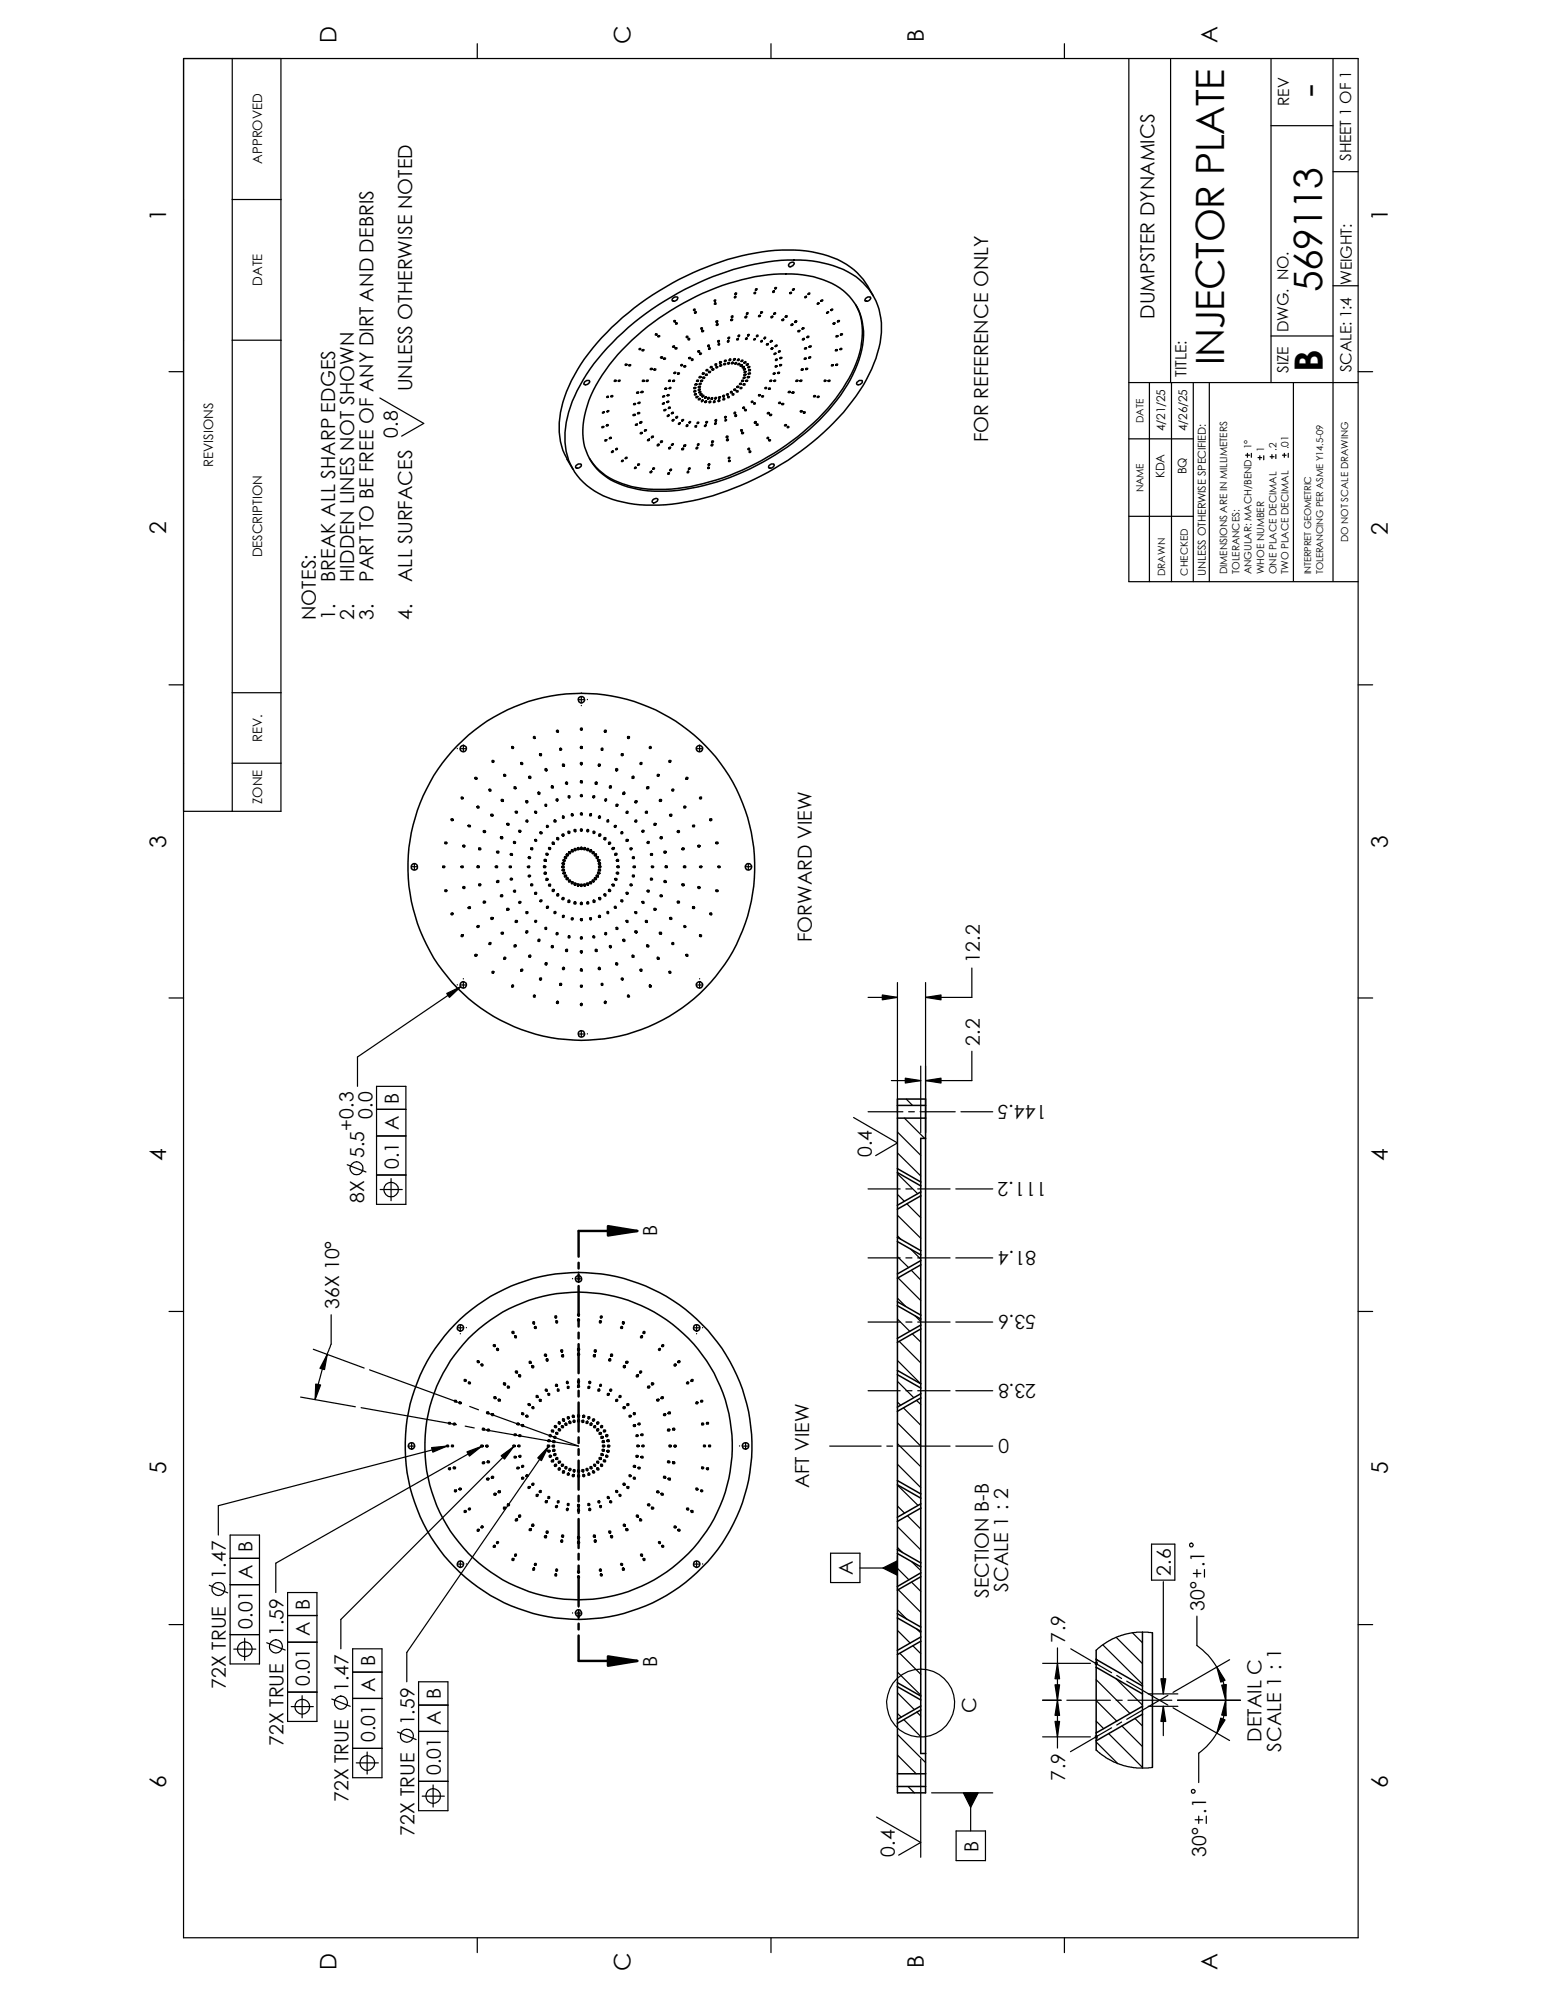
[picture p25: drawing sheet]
<svg xmlns="http://www.w3.org/2000/svg" width="216mm" height="279mm" viewBox="0 0 216 279" stroke-linecap="round" stroke-linejoin="round" font-family="sans-serif">
<defs><g id="words">
<g font-size="5.5">
<text x="185.1" y="13.6" transform="rotate(-90 185.1 13.6)">-</text>
<text x="185.1" y="40.9" transform="rotate(-90 185.1 40.9)">569113</text>
<text x="171.4" y="51.1" transform="rotate(-90 171.4 51.1)">INJECTOR PLATE</text>
<text x="185.2" y="52.1" transform="rotate(-90 185.2 52.1)">B</text>
</g>
<g font-size="3.2">
<text x="129.3" y="5.8" transform="rotate(-90 129.3 5.8)">B</text>
<text x="47.1" y="6.1" transform="rotate(-90 47.1 6.1)">D</text>
<text x="88.3" y="6.2" transform="rotate(-90 88.3 6.2)">C</text>
<text x="170.5" y="6.1" transform="rotate(-90 170.5 6.1)">A</text>
<text x="23.3" y="31" transform="rotate(-90 23.3 31)">1</text>
<text x="194.3" y="31" transform="rotate(-90 194.3 31)">1</text>
<text x="23.3" y="74.8" transform="rotate(-90 23.3 74.8)">2</text>
<text x="194.3" y="74.8" transform="rotate(-90 194.3 74.8)">2</text>
<text x="23.3" y="118.7" transform="rotate(-90 23.3 118.7)">3</text>
<text x="194.3" y="118.7" transform="rotate(-90 194.3 118.7)">3</text>
<text x="23.3" y="162.5" transform="rotate(-90 23.3 162.5)">4</text>
<text x="194.3" y="162.5" transform="rotate(-90 194.3 162.5)">4</text>
<text x="23.3" y="206.4" transform="rotate(-90 23.3 206.4)">5</text>
<text x="194.3" y="206.4" transform="rotate(-90 194.3 206.4)">5</text>
<text x="23.3" y="250.2" transform="rotate(-90 23.3 250.2)">6</text>
<text x="194.3" y="250.2" transform="rotate(-90 194.3 250.2)">6</text>
<text x="47.1" y="275.7" transform="rotate(-90 47.1 275.7)">D</text>
<text x="88.3" y="275.9" transform="rotate(-90 88.3 275.9)">C</text>
<text x="129.3" y="275.5" transform="rotate(-90 129.3 275.5)">B</text>
<text x="170.5" y="275.7" transform="rotate(-90 170.5 275.7)">A</text>
</g>
<g font-size="2.7">
<text x="161.7" y="44.7" transform="rotate(-90 161.7 44.7)">DUMPSTER DYNAMICS</text>
<text x="57.7" y="54.8" transform="rotate(-90 57.7 54.8)">UNLESS OTHERWISE NOTED</text>
<text x="55.7" y="61.3" transform="rotate(-90 55.7 61.3)">0.8</text>
<text x="138.4" y="61.9" transform="rotate(-90 138.4 61.9)">FOR REFERENCE ONLY</text>
<text x="46.9" y="81.4" transform="rotate(-90 46.9 81.4)">BREAK ALL SHARP EDGES</text>
<text x="49.6" y="81.4" transform="rotate(-90 49.6 81.4)">HIDDEN LINES NOT SHOWN</text>
<text x="52.3" y="81.4" transform="rotate(-90 52.3 81.4)">PART TO BE FREE OF ANY DIRT AND DEBRIS</text>
<text x="57.7" y="81.4" transform="rotate(-90 57.7 81.4)">ALL SURFACES</text>
<text x="44.2" y="86.8" transform="rotate(-90 44.2 86.8)">NOTES:</text>
<text x="46.9" y="86.8" transform="rotate(-90 46.9 86.8)">1.</text>
<text x="49.6" y="86.8" transform="rotate(-90 49.6 86.8)">2.</text>
<text x="52.3" y="86.8" transform="rotate(-90 52.3 86.8)">3.</text>
<text x="57.7" y="86.8" transform="rotate(-90 57.7 86.8)">4.</text>
<text x="113.7" y="131.9" transform="rotate(-90 113.7 131.9)">FORWARD VIEW</text>
<text x="137.2" y="134.8" transform="rotate(-90 137.2 134.8)">12.2</text>
<text x="137.2" y="146.4" transform="rotate(-90 137.2 146.4)">2.2</text>
<text x="55.9" y="154.5" transform="rotate(-90 55.9 154.5)">B</text>
<text x="146.6" y="154.7" transform="rotate(-180 146.6 154.7)">144.5</text>
<text x="49.5" y="158.3" transform="rotate(-90 49.5 158.3)">+0.3</text>
<text x="52.2" y="156.6" transform="rotate(-90 52.2 156.6)">0.0</text>
<text x="55.9" y="158.2" transform="rotate(-90 55.9 158.2)">A</text>
<text x="122.1" y="162" transform="rotate(-90 122.1 162)">0.4</text>
<text x="51" y="162.1" transform="rotate(-90 51 162.1)">5.5</text>
<text x="55.9" y="163.6" transform="rotate(-90 55.9 163.6)">0.1</text>
<text x="146.6" y="165.5" transform="rotate(-180 146.6 165.5)">111.2</text>
<text x="51" y="168.4" transform="rotate(-90 51 168.4)">8X</text>
<text x="92" y="173.1" transform="rotate(-90 92 173.1)">B</text>
<text x="145.1" y="175.1" transform="rotate(-180 145.1 175.1)">81.4</text>
<text x="47.5" y="183.3" transform="rotate(-90 47.5 183.3)">36X 10°</text>
<text x="145.1" y="184.1" transform="rotate(-180 145.1 184.1)">53.6</text>
<text x="145.1" y="193.7" transform="rotate(-180 145.1 193.7)">23.8</text>
<text x="141.3" y="201.5" transform="rotate(-180 141.3 201.5)">0</text>
<text x="113.3" y="208.4" transform="rotate(-90 113.3 208.4)">AFT VIEW</text>
<text x="31.6" y="221" transform="rotate(-90 31.6 221)">1.47</text>
<text x="35.4" y="221" transform="rotate(-90 35.4 221)">A</text>
<text x="35.4" y="217.3" transform="rotate(-90 35.4 217.3)">B</text>
<text x="119.4" y="220.5" transform="rotate(-90 119.4 220.5)">A</text>
<text x="163.9" y="220.6" transform="rotate(-90 163.9 220.6)">2.6</text>
<text x="168.6" y="219.4" transform="rotate(-90 168.6 219.4)">.1</text>
<text x="35.4" y="228" transform="rotate(-90 35.4 228)">0.01</text>
<text x="43.4" y="225.3" transform="rotate(-90 43.4 225.3)">B</text>
<text x="138.4" y="223.7" transform="rotate(-90 138.4 223.7)">SECTION B-B</text>
<text x="141.2" y="222.8" transform="rotate(-90 141.2 222.8)">SCALE 1 : 2</text>
<text x="168.6" y="225.5" transform="rotate(-90 168.6 225.5)">30°</text>
<text x="39.7" y="229" transform="rotate(-90 39.7 229)">1.59</text>
<text x="43.4" y="229" transform="rotate(-90 43.4 229)">A</text>
<text x="52.5" y="233.2" transform="rotate(-90 52.5 233.2)">B</text>
<text x="92" y="233.3" transform="rotate(-90 92 233.3)">B</text>
<text x="149.1" y="229.9" transform="rotate(-90 149.1 229.9)">7.9</text>
<text x="31.6" y="236.4" transform="rotate(-90 31.6 236.4)">72X TRUE</text>
<text x="43.4" y="236" transform="rotate(-90 43.4 236)">0.01</text>
<text x="48.8" y="236.9" transform="rotate(-90 48.8 236.9)">1.47</text>
<text x="52.5" y="236.9" transform="rotate(-90 52.5 236.9)">A</text>
<text x="61.7" y="237.8" transform="rotate(-90 61.7 237.8)">B</text>
<text x="136.7" y="239.8" transform="rotate(-90 136.7 239.8)">C</text>
<text x="39.7" y="244.4" transform="rotate(-90 39.7 244.4)">72X TRUE</text>
<text x="52.5" y="243.9" transform="rotate(-90 52.5 243.9)">0.01</text>
<text x="58" y="241.5" transform="rotate(-90 58 241.5)">1.59</text>
<text x="61.7" y="241.5" transform="rotate(-90 61.7 241.5)">A</text>
<text x="176.6" y="243.8" transform="rotate(-90 176.6 243.8)">DETAIL C</text>
<text x="179.4" y="245.2" transform="rotate(-90 179.4 245.2)">SCALE 1 : 1</text>
<text x="61.7" y="248.5" transform="rotate(-90 61.7 248.5)">0.01</text>
<text x="149.1" y="249.2" transform="rotate(-90 149.1 249.2)">7.9</text>
<text x="48.8" y="252.3" transform="rotate(-90 48.8 252.3)">72X TRUE</text>
<text x="58" y="256.9" transform="rotate(-90 58 256.9)">72X TRUE</text>
<text x="168.9" y="253.9" transform="rotate(-90 168.9 253.9)">.1</text>
<text x="125.3" y="259.9" transform="rotate(-90 125.3 259.9)">0.4</text>
<text x="137" y="259.2" transform="rotate(-90 137 259.2)">B</text>
<text x="168.9" y="260" transform="rotate(-90 168.9 260)">30°</text>
</g>
<g font-size="2.2">
<text x="180.5" y="14.8" transform="rotate(-90 180.5 14.8)">REV</text>
<text x="189.2" y="22.5" transform="rotate(-90 189.2 22.5)">SHEET 1 OF 1</text>
<text x="189.3" y="39.9" transform="rotate(-90 189.3 39.9)">WEIGHT:</text>
<text x="180.4" y="46.5" transform="rotate(-90 180.4 46.5)">DWG. NO.</text>
<text x="166.1" y="52.8" transform="rotate(-90 166.1 52.8)">TITLE:</text>
<text x="180.4" y="52.2" transform="rotate(-90 180.4 52.2)">SIZE</text>
<text x="189.2" y="52.1" transform="rotate(-90 189.2 52.1)">SCALE: 1:4</text>
</g>
<g font-size="1.8">
<text x="36.7" y="22.9" transform="rotate(-90 36.7 22.9)">APPROVED</text>
<text x="36.7" y="40" transform="rotate(-90 36.7 40)">DATE</text>
<text x="29.8" y="65.4" transform="rotate(-90 29.8 65.4)">REVISIONS</text>
<text x="36.7" y="78" transform="rotate(-90 36.7 78)">DESCRIPTION</text>
<text x="36.7" y="103.8" transform="rotate(-90 36.7 103.8)">REV.</text>
<text x="36.7" y="112.6" transform="rotate(-90 36.7 112.6)">ZONE</text>
</g>
<g font-size="1.7">
<text x="163.1" y="60.4" transform="rotate(-90 163.1 60.4)">4/21/25</text>
<text x="166.2" y="60.4" transform="rotate(-90 166.2 60.4)">4/26/25</text>
<text x="163.1" y="66.9" transform="rotate(-90 163.1 66.9)">KDA</text>
<text x="166.1" y="66.4" transform="rotate(-90 166.1 66.4)">BQ</text>
</g>
<text font-size="1.5" x="168.9" y="80.6" transform="rotate(-90 168.9 80.6)">UNLESS OTHERWISE SPECIFIED:</text>
<g font-size="1.4">
<text x="160.1" y="59.2" transform="rotate(-90 160.1 59.2)">DATE</text>
<text x="175.2" y="62.9" transform="rotate(-90 175.2 62.9)">1°</text>
<text x="177" y="63.3" transform="rotate(-90 177 63.3)">1</text>
<text x="178.7" y="63.1" transform="rotate(-90 178.7 63.1)">.2</text>
<text x="180.4" y="62.9" transform="rotate(-90 180.4 62.9)">.01</text>
<text x="160.1" y="68.9" transform="rotate(-90 160.1 68.9)">NAME</text>
<text x="188.8" y="75.9" transform="rotate(-90 188.8 75.9)">DO NOT SCALE DRAWING</text>
<text x="163.1" y="80.6" transform="rotate(-90 163.1 80.6)">DRAWN</text>
<text x="166.3" y="80.6" transform="rotate(-90 166.3 80.6)">CHECKED</text>
<text x="171.8" y="80.4" transform="rotate(-90 171.8 80.4)">DIMENSIONS ARE IN MILLIMETERS</text>
<text x="173.6" y="80.4" transform="rotate(-90 173.6 80.4)">TOLERANCES:</text>
<text x="175.2" y="80.4" transform="rotate(-90 175.2 80.4)">ANGULAR: MACH/BEND</text>
<text x="177" y="80.4" transform="rotate(-90 177 80.4)">WHOE NUMBER</text>
<text x="178.7" y="80.4" transform="rotate(-90 178.7 80.4)">ONE PLACE DECIMAL</text>
<text x="180.4" y="80.4" transform="rotate(-90 180.4 80.4)">TWO PLACE DECIMAL</text>
</g>
<g font-size="1.3">
<text x="183.6" y="80.4" transform="rotate(-90 183.6 80.4)">INTERPRET GEOMETRIC</text>
<text x="185.2" y="80.4" transform="rotate(-90 185.2 80.4)">TOLERANCING PER ASME Y14.5-09</text>
</g>
</g></defs>
<g fill="none" stroke="#000" stroke-width=".17">
<path d="M25.7 8.2h164.5v263h-164.5zM32.5 8.2v105.4M39.3 8.2v105.4h-13.6M66.8 6.1v2.1M107.9 6.1v2.1M149 6.1v2.1M158.1 8.2v73.2h32.1M163.9 8.2v45.4M178 17.6h8.6M178 8.2v45.4M186.6 8.2v73.1M32.5 27.9h6.8"/>
<path d="M186.6 24h3.6M23.7 52h2M32.5 47.6h6.8M53.2 55.7l6.1 3.6-3.1 1.8M158.1 53.6h32.1M160.9 53.6v27.8M164 53.6v27.8M167.1 53.6v27.8M169.3 53.6v27.8M178 47h8.6M181.1 53.6v27.7M186.6 40h3.6"/>
<path d="M190.2 52h2M158.1 72.3h9M158.1 61.4h9M174.4 63.7h.6M174.7 63.5v.5M175.2 63.5v.5M176.1 64.1h.5M176.4 63.8v.6M176.9 63.8v.6M177.8 63.9h.6M178.1 63.6v.6M178.6 63.6v.6"/>
<path d="M179.6 63.7h.5M179.8 63.5v.5M180.4 63.5v.5M23.7 95.9h2M32.5 97h6.8M81 97.9h.8M81.4 97.6v.8M81.4 98.7v.1M82.2 97.9h.1M190.2 95.9h2M32.5 106.8h6.8M64 104.8h.1"/>
<path d="M64.5 104.8h.8M64.9 104.4v.8M97.5 104.8h.8M98 104.4v.8M23.7 139.7h2M57.6 121.3h.8M58 120.9v.8M64 137.8v.1M64.5 137.9h.8M64.5 138.1l-14.4 9.9v4.1M64.9 137h.1M64.9 137.5v.8"/>
<path d="M97.5 137.9h.8M98 137h.1M98 137.5v.8M104.4 121.3h.8M104.8 120.9v.8M121.5 139.6h4.2M125.7 137.5v18.2M129.6 137.5v21M136.1 135.5v4.1h-6.5M190.2 139.7h2M52.7 152.1h4.1v16.5h-4.1zM52.7 159h4.1"/>
<path d="M52.7 155.3h4.1M81 144.7h.8M81.4 144.3v.8M82.2 144.7h.1M119.5 156.4l6.2 3.6-3.1 1.8M121.5 155.6h4.9M124.8 151.3h4.1M125.7 158.5l3.2 3.2M126.6 156.5l2.9 2.9M126.9 153.8l.9 .9M127.2 155.6h.8M128.8 155.6h4.9"/>
<path d="M128.9 149.2v9.3M129.5 156.5l.1 .1M134.5 155.6h4.5M136.1 147.2v4.1h-6.5M48.6 163l2.6 1.1M52.7 164.5h4.1M53.2 166.5h3.1M54.8 165v3.1M80.2 179h.1M80.6 179h.8M81 178.6v.8M121.5 176.1h4.5"/>
<path d="M121.5 166.4h4.5M125.7 161.4l3.2 3.2M125.7 175.9l1.5 1.5M125.7 173l.4 .5M125.7 170.1l3.2 3.2M125.7 167.2l.9 1M125.7 164.3l2.8 2.8M125.7 178.9l3.2 3.2M126.8 176.1h.9M126.8 166.4h.9M127 168.5l1.9 1.9M127.5 174.9l1.4 1.4"/>
<path d="M127.6 177.8l1.3 1.4M128.5 176.1h4.5M128.5 166.4h4.5M128.8 167.4l.1 .1M133.8 176.1h5.2M133.8 166.4h5.2M23.7 183.6h2M42.1 195.6l7.7 1.3M43.9 188.9l7.1 2.6M46.4 184v4.2a39.3 39.3 0 0 0-2.3 7.7M50.6 197l13.3 2.4M51.7 191.8l12.9 4.7"/>
<path d="M64.1 185.9h.8M64.5 185.4v.9M64.5 186.7h.1M65.1 199.6l1.3 .3M65.3 185.8v.1M65.8 196.9l1.2 .4M68.2 197.8l12.8 4.6-13.4-2.3M97.1 185.9h.9M97.5 185.4v.9M97.5 186.7h.1M98.4 185.8v.1M121.5 194.7h4.5"/>
<path d="M121.5 185.1h4.5M125.7 199.2l3.2 3.2M125.7 184.6l1.7 1.8M125.7 181.7l1.1 1.2M125.7 190.4l3.2 3.3M125.7 196.3l.4 .4M125.7 193.4l2.2 2.2M125.9 187.8l3 3M126.5 197.1l2.4 2.4M126.8 194.7h.9M126.8 185.1h.9M127.7 186.7l1.2 1.2"/>
<path d="M128.1 184.2l.8 .8M128.3 196l.6 .6M128.5 194.7h4.5M128.5 185.1h4.5M133.8 194.7h5.2M133.8 185.1h5.2M190.2 183.6h2M32.2 214.9h4.1v18h-4.1zM32.2 218.1h4.1M57.2 202.4h.8M57.6 202v.8M62.6 202.4l-32 8.4v4.1"/>
<path d="M64.1 218.9h.8M64.5 218.5v.9M65.3 218.9h.1M67.4 202.5l-28.8 16.3v4.1M71.9 202.5l-24.2 24.2v4.1M76.8 202.5l-19.8 28.8v4.1M97.1 218.9h.9M97.5 218.5v.9M98.4 218.9h.1M103.5 202.4h.1M104 202.4h.8M104.4 202v.8"/>
<path d="M116.2 202.4h7.2M116.3 217.4h4.1v4.1h-4.1zM120.4 219.5h5.3M124.2 202.4h.8M125.7 219.5l1.6 1.6M125.7 216.6l.7 .7M125.7 213.7l3.2 3.3M125.7 210.8l1 1M125.7 207.9l2.8 2.8M125.7 205l3.2 3.2M125.7 202.1l3.2 3.2M125.7 217.7v4.9"/>
<path d="M125.8 202.4h7.2M127.1 212.2l1.8 1.8M127.7 218.6l1.2 1.2M128.9 211.1h.1M133.8 202.4h5.2M161.2 216.1h3.3v5.1h-3.3zM167.6 219.7v1.1M168.6 219.7v1.1M23.7 227.4h2M29.3 221.9l2.6 1.1M32.2 228.8h4.1M32.2 221.8h4.1"/>
<path d="M32.7 230.8h3.1M34.3 229.3v3.1M37.3 230l2.6 1M40.3 222.9h4.1v18.1h-4.1zM40.3 226.1h4.1M40.3 229.9h4.1M40.3 236.9h4.1M40.8 238.9h3.1M42.3 237.4v3.1M46.5 237.8l2.5 1M49.4 230.8h4.1v18h-4.1zM49.4 234.1h4.1"/>
<path d="M49.4 237.7h4.1M58.6 235.4h4.1v18.1h-4.1zM58.6 238.7h4.1M80.2 225.8h.1M80.6 225.8h.8M81 224.9v.1M81 225.4v.8M125.7 225.3l1.3 1.4M125.7 239.9l.5 .5M125.7 236.9l2.3 2.4M125.7 234.1l3.2 3.2M125.7 228.2l1.7 1.8"/>
<path d="M125.8 222.5l3.1 3.2M126 231.4l2.9 3M127.6 221.5l1.3 1.3M127.8 230.4l1.1 1.1M128.4 239.7l.5 .5M128.4 228l.5 .6M146 232.8h6.7M146 238h2.6M148.1 230.7v14M149.4 238h6.1M149.9 230.8l5.7 3.3M153.4 232.8h.2"/>
<path d="M153.4 232.7l.2 .3M153.5 238l2.9 2.9M153.5 235.1l4.7 4.8M153.5 232.2l.1 .2M153.5 232.7v.3M153.6 232.7l-.2 .3M154.4 230.3l5.6 5.5M156.3 235l3.7 3.7M156.3 229.2l3.7 3.7M156.3 238h.8M156.4 234.5l.6 .5M157.8 235.3l5.7 3.4"/>
<path d="M157.9 238h6.2M158.6 228.6l1.4 1.4M160.8 238.8h4.1M160.8 237.1h4.1M161.4 228.6l-2.3-.1-2.1 .4-1.8 .8-1.1 .8-.6 .5M162.9 221.4v15.7M162.9 238.8v4.2M163.5 237.3l-5.7 3.4M164.2 239.1l8 4.5M164.9 238h8.8M167.1 220.3h1M167.6 226.2v4.1a9.2 9.2 0 0 1 .2 15.1v4.1"/>
<path d="M172.2 232.3l-8 4.6M190.2 227.4h2M49.4 244.7h4.1M49.9 246.8h3.1M51.4 245.2v3.1M55.6 242.4l2.7 1.1M58.6 249.4h4.1M58.6 242.4h4.1M59.1 251.4h3.1M60.6 249.9v3.1M122.7 254.4l6.2 3.5-3.1 1.8M125.7 245.7l2.6 2.6"/>
<path d="M125.7 242.8l3.9 3.9M126.5 240.7l2.4 2.4M127.1 250.1l.9 .9M128.9 246.3v13.7M130.4 251h8.6M133.9 256.3h4.1v4.1h-4.1zM135.9 251v5.3M146 243.1h6.7M153.4 243.1h.2M153.4 243l.2 .3M153.5 245l1.5 1.2 1 .5 1.3 .5 1.8 .3 2.3-.1M153.5 243.8l3 3.1"/>
<path d="M153.5 240.9l1 1.1M153.5 243v.3M153.6 243l-.2 .3M155.2 242.7l4.8 4.7M155.6 241.9l-5.7 3.3M157 241.1l-.6 .4M157.1 241.6l2.9 2.9M158.9 240.5l1.1 1.1M167.3 254.7h1.1M167.8 254.2v1M168.9 254.2v1M66.8 271.2v2.1"/>
<path d="M107.9 271.2v2.1M149 271.2v2.1"/>
<circle cx="49.9" cy="163.5" r=".91"/>
<circle cx="54.8" cy="166.5" r="1.01"/>
<circle cx="166.8" cy="216.3" r=".25"/>
<circle cx="30.6" cy="222.4" r=".91"/>
<circle cx="34.3" cy="230.9" r="1.04"/>
<circle cx="38.6" cy="230.5" r=".93"/>
<circle cx="42.3" cy="238.9" r="1.03"/>
<circle cx="47.7" cy="238.3" r=".93"/>
<circle cx="128.9" cy="238.4" r="4.8"/>
<circle cx="51.4" cy="246.8" r="1.03"/>
<circle cx="57" cy="243" r=".91"/>
<circle cx="60.7" cy="251.4" r="1.03"/>
<circle cx="167.1" cy="250.7" r=".25"/>
</g>
<g fill="none" stroke="#000" stroke-width=".21">
<path d="M110.5 36.9l.4-.2 .3 .1a.48 .48 0 0 1-.2 .4 .48 .48 0 0 1-.6 0v-.1zM81.9 53.4l.3-.1h.3a.48 .48 0 0 1-.1 .5 .48 .48 0 0 1-.5 0l-.2-.1zM84.9 59.5h.3l-.1 .1h-.2zM85 55.5h.2l-.1 .1h-.1zM85 57.6l.2-.1-.1 .2zM85.5 55.5l.3-.1-.1 .1h-.2zM86 53.3h.3l-.1 .1h-.2zM86.4 47.2a40 40 0 0 1 21.1-10.5 19.3 19.3 0 0 1 10.6 1 8.9 8.9 0 0 1 5.1 10.3 22 22 0 0 1-5.8 10.4 39.7 39.7 0 0 1-22.4 12.1 19.1 19.1 0 0 1-10.6-1.1 8.9 8.9 0 0 1-5.1-10.3 20.9 20.9 0 0 1 5.1-9.7zM86.6 53.3l.2-.1a.13 .13 0 0 1-.1 .2 .13 .13 0 0 1-.1-.1zM87.5 51h.2v.1a.11 .11 0 0 1-.1 0 .11 .11 0 0 1-.1-.1zM87.8 48.3a34.7 34.7 0 0 1 20.5-9.9 14.8 14.8 0 0 1 9.3 1.9 7.9 7.9 0 0 1 3.1 8.7 20.9 20.9 0 0 1-6 9.8 34.3 34.3 0 0 1-21.4 10 14.4 14.4 0 0 1-8.3-2 7.9 7.9 0 0 1-3.1-8.7 20.4 20.4 0 0 1 5.9-9.8zM88.1 51.1h.2l-.2 .1z"/>
<path d="M88.6 58.1l.3-.1-.1 .2h-.2zM89.2 54.9h.2v.1h-.3zM89.3 57.8l.2-.1 .1 .1-.3 .1zM89.5 48.9a.11 .11 0 0 1 .1-.1 .11 .11 0 0 1 .1 .1h-.2zM89.6 59.1h.3l-.2 .1h-.1zM89.8 54.9l.2-.1-.1 .2h-.2zM89.9 49l.2-.1 .1 .1-.3 .1zM92.8 56.5l.2-.1-.1 .2h-.2zM92.8 55.5l.2-.1-.1 .2zM93 57.4l.2-.1-.1 .2h-.1zM93.1 54.4l.2-.1v.1l-.2 .1zM93.5 55.3l.2-.1v.1l-.2 .1z"/>
<path d="M93.5 58.2l.2-.1-.2 .2zM93.6 57h.2v.1l-.2 .1zM93.7 54.3l.2-.1a.15 .15 0 0 1 0 .2 .15 .15 0 0 1-.2 0zM94 57.8l.3-.1-.2 .2zM94.1 58.8l.2-.1v.1a.11 .11 0 0 1-.1 .1 .11 .11 0 0 1-.1-.1zM94.2 41.7l.3-.1h.3a.45 .45 0 0 1-.1 .5 .45 .45 0 0 1-.5 .1l-.1-.2zM94.6 45.3l.2-.1-.1 .2h-.1zM95 59.3l.2-.1-.1 .2zM95.3 51.1l.2-.1v.1l-.1 .1zM95.5 58.8h.2l-.1 .1zM96.1 59.6l.2-.1-.1 .2h-.1zM97.1 43.3h.1a.11 .11 0 0 1 .1 .1 .11 .11 0 0 1-.2 .1z"/>
<path d="M97.2 54.3l.2-.1v.2h-.3zM97.3 53.8l.1-.1 .2 .1-.1 .1zM97.3 55.2l.2-.1-.1 .2h-.2zM97.3 59.7l.2-.1v.1l-.2 .1zM97.5 55.5h.2l-.1 .2h-.2zM97.6 53.3l.2-.1v.1l-.3 .1zM97.8 55.9l.2-.1-.1 .2h-.1zM97.8 54.5l.2-.1v.2l-.1 .1zM97.8 54.1h.3l-.1 .1h-.2zM98 55.2l.3-.1-.1 .2h-.2zM98.2 53.3l.2-.1v.1l-.3 .1zM98.2 56.1h.3l-.2 .1z"/>
<path d="M98.3 46.4l.2-.1a.13 .13 0 0 1-.1 .1 .13 .13 0 0 1-.1 0zM98.3 55.5l.2-.2v.2h-.2zM98.3 52.3l.3-.1-.1 .2h-.2zM98.5 52.8a.11 .11 0 0 1 .1 0 .11 .11 0 0 1 0 .1l-.2 .1zM98.6 59.6l.2-.1h.1l-.1 .2zM98.7 55.6h.2l-.1 .1h-.1zM98.7 56.2l.2-.1v.2h-.2zM99.1 55.7l.2-.1-.1 .2h-.1zM99.6 55.8l.2-.1-.1 .2h-.1zM99.7 51.6a.11 .11 0 0 1 .2 0 .11 .11 0 0 1 0 .2 .11 .11 0 0 1-.2-.1zM99.9 56.2l.2-.1-.1 .2h-.1zM100.1 59.3l.1-.1a.11 .11 0 0 1 0 .1 .11 .11 0 0 1-.1 .1z"/>
<path d="M100.1 55.7l.1-.1a.12 .12 0 0 1 .1 .2 .12 .12 0 0 1-.2 0zM100.1 51l.2-.1v.2h-.1zM100.2 51.4l.1-.1h.2v.1a.11 .11 0 0 1-.2 .1 .11 .11 0 0 1-.1-.1zM100.3 45.4l.2-.1v.1a.11 .11 0 0 1-.1 .1 .11 .11 0 0 1-.1 0zM100.5 47.8l.2-.1-.1 .2zM100.5 56.1l.3-.1-.2 .2zM100.6 48.1h.1v.1a.11 .11 0 0 1 0 .1 .11 .11 0 0 1-.2-.1zM100.7 50.7l.3-.1v.2a.11 .11 0 0 1-.2 .1 .11 .11 0 0 1-.1-.2zM101.2 55.9l.3-.1-.1 .2h-.2zM101.2 55.4l.2-.1v.1l-.2 .1zM101.4 50.9h.2l-.1 .2h-.2zM101.6 58.7l.1 .1-.2 .1z"/>
<path d="M101.9 50.8h.1h.1a.11 .11 0 0 1-.1 .2 .11 .11 0 0 1-.1-.2zM101.9 47.3l.2-.1-.1 .2zM102.1 50.3l.2-.1v.2l-.2 .1zM102.3 44.8h.1a.11 .11 0 0 1 .1-.1 .11 .11 0 0 1 .1 .1l-.1 .1h-.2zM102.4 50.8l.3-.1-.2 .2zM102.8 57.8l.2-.1-.1 .2h-.1zM102.8 50.2h.1a.12 .12 0 0 1 0 .2 .12 .12 0 0 1-.2-.1zM102.9 41.1l.2-.1-.1 .2zM103 50.8h.1v.1l-.2 .1zM103.3 50.3l.1-.1a.12 .12 0 0 1 0 .2 .12 .12 0 0 1-.2 0zM103.6 53.7l.2-.1v.2h-.3zM103.7 51.1h.2l-.1 .2-.2-.1z"/>
<path d="M103.9 53.3l.2-.1v.1l-.3 .1zM104 51.4l.2-.1-.2 .2zM104.1 53.8l.2-.1v.1l-.2 .1zM104.1 51.6h.2l-.1 .2h-.1zM104.2 52.4h.2v.1h-.3zM104.3 44.3h.3l-.2 .2-.1-.1zM104.4 47.4l.2-.1a.12 .12 0 0 1 0 .2 .12 .12 0 0 1-.2 0zM104.4 53.3l.2-.1 .1 .1-.3 .1zM104.5 43.9a.11 .11 0 0 1 .2-.1 .11 .11 0 0 1 0 .2 .11 .11 0 0 1-.2-.1zM104.5 51l.3-.1-.2 .2h-.1zM104.7 52.7h.2l-.3 .2zM104.7 51.4l.3-.1-.1 .2z"/>
<path d="M104.8 52.3l.3-.1-.2 .2h-.1zM104.8 46.8h.1a.12 .12 0 0 1-.1 .2 .12 .12 0 0 1-.1-.1zM104.8 51.8l.3-.1-.1 .2h-.2zM105.6 41l.2-.1a.12 .12 0 0 1-.1 .2 .12 .12 0 0 1-.1 0zM105.9 40.4l.1 .1-.2 .1zM106.2 44.2h.3l-.1 .1h-.2zM106.6 47.7h.1v.1l-.1 .1zM106.6 43.6a.11 .11 0 0 1 .1 .2 .11 .11 0 0 1-.2 0zM107 47.2h.2v.1l-.2 .1zM107.4 48.2l.2-.1-.2 .2h-.1zM107.4 57.8h.3l-.1 .1h-.2zM107.7 54.4l.1-.1 .1 .1-.3 .1z"/>
<path d="M107.8 53.3l.2-.1v.1l-.2 .1zM107.9 58h.1v.1l-.2 .1zM107.9 44.4l.3-.1v.1a.11 .11 0 0 1-.2 .1 .11 .11 0 0 1-.1-.1zM108 48.8l.2-.1-.1 .2h-.2zM108 47.7l.1 .1a.11 .11 0 0 1-.1 .1 .11 .11 0 0 1-.1-.1zM108.2 40.8a.11 .11 0 0 1 .1-.1 .11 .11 0 0 1 .1 .1l-.2 .1zM108.3 52.2h.2v.1l-.2 .1zM108.3 43.9h.1a.11 .11 0 0 1 .1-.1 .11 .11 0 0 1 .1 .1l-.1 .1h-.2zM108.5 48.4l.2-.1 .1 .1a.11 .11 0 0 1-.1 .1 .11 .11 0 0 1-.2-.1zM108.6 50.3h.2l-.1 .2h-.1zM108.6 51.2l.2 .1-.2 .1zM108.9 52.2l.2-.1v.1l-.2 .1z"/>
<path d="M109.2 50.1h.2a.11 .11 0 0 1-.1 .1 .11 .11 0 0 1-.1-.1zM109.5 44.8l.2-.1-.1 .2h-.1zM109.9 44.3l.3-.1-.1 .2h-.2zM110.3 59.7h.1v.1l-.2 .1zM110.6 41h.2l-.1 .1h-.1zM110.8 45.4l.1-.1a.12 .12 0 0 1 0 .2 .12 .12 0 0 1-.2 0zM110.9 54.9h.2l.1 .1h-.3zM111.1 40.4l.1 .1a.11 .11 0 0 1-.1 .1 .11 .11 0 0 1-.1 0zM111.3 45h.2l-.1 .1h-.1zM111.8 46.3h.2l-.1 .1h-.2zM112.2 51.7l.2-.1v.2h-.2zM112.3 46l.3-.1-.2 .2h-.1z"/>
<path d="M112.7 50.2l.2-.1-.2 .2h-.1zM112.7 41.6l.2-.1v.1l-.2 .1zM112.9 51.6h.2l-.3 .1zM113 47.2l.2-.1v.1h-.2zM113.2 41.1l.2-.1v.1l-.2 .1zM113.2 50h.3l-.1 .1h-.2zM113.3 48.5h.3l-.1 .1h-.2zM114.4 42.5h.2a.11 .11 0 0 1 0 .1 .11 .11 0 0 1-.2-.1zM115 42h.2v.1l-.2 .1zM115.8 43.7l.2-.1-.2 .3zM116 53.3l.2-.1v.1l-.2 .1zM116.3 43.4l.2-.1a.11 .11 0 0 1 0 .1 .11 .11 0 0 1-.2 0z"/>
<path d="M116.5 51.1h.1h.1l-.3 .1zM117 49l.2-.1v.2h-.2zM117.1 51h.2v.1h-.2zM117.1 47h.2l-.1 .2h-.1zM119.8 42.7a9.3 9.3 0 0 1 .3 7.4 25.1 25.1 0 0 1-8.4 11 34.6 34.6 0 0 1-17.7 7.4 14.8 14.8 0 0 1-9.2-1.9l-.5-.4a7 7 0 0 1-1.8-2M120 53.5l.3-.2h.4a.48 .48 0 0 1-.2 .5 .48 .48 0 0 1-.6-.1zM121.2 41.7l.3-.1h.3a.48 .48 0 0 1-.1 .5 .48 .48 0 0 1-.5 .1l-.1-.2zM122.3 41.4a10.4 10.4 0 0 0-7.8-6 24.1 24.1 0 0 0-11.6 .7 39.5 39.5 0 0 0-21.1 14.1 17.3 17.3 0 0 0-3.5 9.7 9 9 0 0 0 1.1 4.4l.8 1.4M80.7 65.1a.35 .35 0 0 1 .4-.2 .35 .35 0 0 1 .3 .3 .5 .5 0 0 1-.8 .2zM84.7 61.6h.3l-.2 .1h-.1zM85.3 61.3h.3l-.1 .1h-.2zM85.6 63.2l.2-.1v.1a.11 .11 0 0 1-.1 .1 .11 .11 0 0 1-.1-.1z"/>
<path d="M87 64.5l.2-.1v.2h-.2zM87.6 64.1l.2-.1-.1 .2h-.2zM88.9 65.4h.2v.1l-.3 .1zM89.3 65l.2-.1-.1 .2h-.1zM89.7 60.6l.2-.1-.1 .2h-.1zM90.2 60.2h.3l-.1 .1h-.2zM90.7 61.6l.2-.1-.1 .2h-.1zM91 66.1l.2-.1a.11 .11 0 0 1-.1 .2 .11 .11 0 0 1-.1-.1zM91.2 61.1h.3l-.2 .2h-.1zM91.4 69.9l.4-.1h.2a.43 .43 0 0 1-.1 .5 .43 .43 0 0 1-.5 .1l-.1-.2zM92 62.3l.3-.1-.2 .2h-.1zM92.6 61.7h.1v.1l-.2 .1z"/>
<path d="M93.5 66.3l.2-.1-.1 .2zM93.6 62.7l.3-.1-.1 .2h-.2zM94 62.2l.2-.1a.12 .12 0 0 1 0 .2 .12 .12 0 0 1-.2-.1zM95.5 62.9v-.1a.11 .11 0 0 1 .1-.1 .11 .11 0 0 1 .1 .2l-.1 .1h-.1zM95.8 62.3h.2v.1l-.2 .1zM96.3 66h.1l-.1 .2h-.1zM97.7 62.2l.1-.1a.12 .12 0 0 1 0 .2 .12 .12 0 0 1-.1 0zM99.1 65h.3l-.1 .1zM99.6 62.2a.11 .11 0 0 1 .2 .1 .11 .11 0 0 1-.1 .1 .11 .11 0 0 1-.1-.1zM99.7 61.7l.2 .1-.2 .1zM101.8 61.1a.11 .11 0 0 1 .1 .1 .11 .11 0 0 1-.1 .1l-.1-.1zM103.8 60.6l.3-.1a.13 .13 0 0 1-.1 .2 .13 .13 0 0 1-.2-.1z"/>
<path d="M104.8 62.8l.1-.1v.2l-.1 .1zM104.9 63.2h.2l-.1 .1h-.1zM107.7 65.1l.3-.2h.3a.48 .48 0 0 1-.1 .5 .48 .48 0 0 1-.5 .1l-.1-.2zM64.6 111.6a.14 .14 0 0 1 .2 .1 .14 .14 0 0 1-.1 .1 .14 .14 0 0 1-.1-.2zM71 115.3a.15 .15 0 0 1 .3 0 .18 .18 0 0 1-.2 .3 .15 .15 0 0 1-.1-.2zM73 106.7a.14 .14 0 0 1 .2 .1 .14 .14 0 0 1 0 .2 .14 .14 0 0 1-.2 0zM74.9 113.6a.14 .14 0 0 1 .2 0 .14 .14 0 0 1 0 .2 .14 .14 0 0 1-.2-.1zM83.9 114.2a.14 .14 0 0 1 .2 .2 .13 .13 0 0 1-.2 .1 .13 .13 0 0 1-.1-.2zM65.6 127a.15 .15 0 0 1 .2-.1 .15 .15 0 0 1 0 .3 .15 .15 0 0 1-.2-.1zM77.4 124.5a.14 .14 0 0 1 .2 .1 .14 .14 0 0 1-.2 .2 .14 .14 0 0 1-.1-.2zM83.9 121.2a.15 .15 0 0 1 .2 .1 .15 .15 0 0 1-.1 .2 .15 .15 0 0 1-.2-.2zM84.7 130.6a.14 .14 0 0 1 .2 0 .14 .14 0 0 1 0 .2 .14 .14 0 0 1-.2-.1z"/>
<path d="M85.7 123.8a.14 .14 0 0 1 .2 0 .14 .14 0 0 1 0 .2 .14 .14 0 0 1-.2-.1zM87 136.9a.13 .13 0 0 1 .2 .1 .13 .13 0 0 1-.1 .2 .13 .13 0 0 1-.1-.2zM89.7 135.7a.15 .15 0 0 1 .2 0 .15 .15 0 0 1-.1 .2 .15 .15 0 0 1-.2-.1zM96 133.6a.15 .15 0 0 1 .3 0 .14 .14 0 0 1 0 .2 .15 .15 0 0 1-.3 0zM99.4 127.8a.14 .14 0 0 1 .2 0 .14 .14 0 0 1 0 .2 .14 .14 0 0 1-.2 0zM125.7 154.7v1.8M125.7 154.7v-.9h3.9v.9M125.7 156.5v7.1M125.7 154.7h3.9M125.7 156.5h3.9M129.6 154.7v1.8M129.6 159.4v86.1"/>
<path d="M129.6 159.4h-.7v6.1M129.6 156.5v2.9M125.7 173.2v.6M125.7 163.6v.5M125.7 168.7v.6M125.7 178.3v.6M125.7 173.8l3.2 1.9M125.7 173.2l3.2 1.9M125.7 164.1l3.2 1.9M125.7 163.6l3.2 1.9M125.7 164.1v4.6M125.7 169.3v3.9"/>
<path d="M125.7 173.8v4.5M125.7 178.9v3.3M128.9 167.4l-3.2 1.9M128.9 166.8l-3.2 1.9M128.9 177.1l-3.2 1.8M128.9 176.5l-3.2 1.8M128.9 166v.8M128.9 167.4v7.7M128.9 175.7v.8M128.9 177.1v7M128.9 175.1v.6M128.9 165.5v.5"/>
<path d="M128.9 166.8v.6M128.9 176.5v.6M73.1 197.8a.14 .14 0 0 1 .2 0 .14 .14 0 0 1 0 .2 .14 .14 0 0 1-.2 0zM80.3 198.8a.16 .16 0 0 1 .2 .1 .16 .16 0 0 1-.1 .2 .16 .16 0 0 1-.1-.2zM80.9 184a.14 .14 0 0 1 .2 0 .14 .14 0 0 1 0 .2 .14 .14 0 0 1-.2-.1zM81.6 198.2a.13 .13 0 0 1 .2-.1 .13 .13 0 0 1 0 .2 .13 .13 0 0 1-.2 0zM89.7 187.1a.14 .14 0 0 1 .2-.1 .14 .14 0 0 1 0 .2 .14 .14 0 0 1-.2-.1zM92.7 195.5a.12 .12 0 0 1 .1 .1 .12 .12 0 0 1-.1 .1 .12 .12 0 0 1-.1-.1zM125.7 191.8v.6M125.7 182.2v.6M125.7 187.3v.6M125.7 197v.6"/>
<path d="M125.7 192.4l3.2 1.9M125.7 191.8l3.2 1.9M125.7 182.8l3.2 1.8M125.7 182.2l3.2 1.9M125.7 182.8v4.5M125.7 187.9v3.9M125.7 192.4v4.6M125.7 197.6v9.7M128.9 186l-3.2 1.9M128.9 185.5l-3.2 1.8M128.9 195.7l-3.2 1.9M128.9 195.1l-3.2 1.9"/>
<path d="M128.9 184.6v.9M128.9 186v7.7M128.9 194.3v.8M128.9 195.7v13.4M128.9 193.7v.6M128.9 184.1v.5M128.9 185.5v.5M128.9 195.1v.6M67.5 213.6a.12 .12 0 0 1 .1 .1 .12 .12 0 0 1-.1 .1 .12 .12 0 0 1-.1-.2zM74.5 213.4a.13 .13 0 0 1 .2 0 .13 .13 0 0 1-.1 .2 .13 .13 0 0 1-.2-.1zM84.1 205a.14 .14 0 0 1 .2 0 .14 .14 0 0 1 0 .2 .14 .14 0 0 1-.2-.1zM86.2 208.7a.14 .14 0 0 1 .2 0 .14 .14 0 0 1 0 .2 .14 .14 0 0 1-.2-.1z"/>
<path d="M97.5 208.3a.14 .14 0 0 1 .2 .1 .14 .14 0 0 1-.2 .2 .14 .14 0 0 1-.1-.2zM125.7 216.9v.6M125.7 212.4v.6M125.7 207.3v.5M125.7 217.5l3.2 1.8M125.7 216.9l3.2 1.9M125.7 207.8l3.2 1.9M125.7 207.3l3.2 1.8M125.7 207.8v4.6M125.7 213v3.9M125.7 217.5v4.6M128.9 211.1l-3.2 1.9"/>
<path d="M128.9 210.5l-3.2 1.9M128.9 209.7v.8M128.9 211.1v7.7M128.9 219.3v.9M128.9 218.8v.5M128.9 210.5v.6M128.9 209.1v.6M125.7 222.1v.5M125.7 235.5v.6M125.7 231v.6M125.7 225.9v.6M125.7 236.1l3.2 1.9"/>
<path d="M125.7 235.5l3.2 1.9M125.7 226.5l3.2 1.8M125.7 225.9l3.2 1.9M125.7 222.6v3.3M125.7 226.5v4.5M125.7 231.6v3.9M125.7 236.1v4.6M128.9 220.7l-3.2 1.9M128.9 220.2l-3.2 1.9M128.9 239.4l-3.2 1.8M128.9 238.8l-3.2 1.9M128.9 229.7l-3.2 1.9"/>
<path d="M128.9 229.1l-3.2 1.9M128.9 220.7v7.1M128.9 228.3v.8M128.9 229.7v7.7M128.9 238v.8M128.9 239.4v6.1h.7M128.9 220.2v.5M128.9 237.4v.6M128.9 238.8v.6M128.9 229.1v.6M128.9 227.8v.5M153.5 232.3v1.1"/>
<path d="M153.5 233.4l6.5 3.7M153.5 231v1.3M153.5 233.4v9.2M153.5 232.3l6.5 3.7M160 238.8v1.2M160 236v1.1M160 240l-6.5 3.7M160 238.8l-6.5 3.8M160 228.5v7.5M160 237.1v1.7M160 240v7.5M161.4 228.6v18.8"/>
<path d="M125.7 248.3v1.8M125.7 240.7v.5M125.7 248.3h3.9M125.7 250.1h3.9M125.7 250.1v.9h3.9v-.9M125.7 241.2v7.1M129.6 248.3v1.8M129.6 245.5v2.8M153.5 242.6v1.1M153.5 243.7v1.3"/>
<circle cx="84.4" cy="59.8" r=".11"/>
<circle cx="84.5" cy="57.7" r=".11"/>
<circle cx="88.9" cy="56.6" r=".12"/>
<circle cx="89.1" cy="59.4" r=".11"/>
<circle cx="89.5" cy="56.4" r=".11"/>
<circle cx="90.1" cy="53.3" r=".11"/>
<circle cx="90.6" cy="53.3" r=".11"/>
<circle cx="91.2" cy="51.7" r=".11"/>
<circle cx="91.7" cy="51.7" r=".11"/>
<circle cx="91.9" cy="46.8" r=".1"/>
<circle cx="92.3" cy="47.1" r=".11"/>
<circle cx="92.6" cy="50" r=".11"/>
<circle cx="93.1" cy="50.2" r=".11"/>
<circle cx="93.5" cy="56.3" r=".11"/>
<circle cx="93.7" cy="53.3" r=".11"/>
<circle cx="94.3" cy="48.5" r=".12"/>
<circle cx="94.3" cy="53.3" r=".11"/>
<circle cx="94.5" cy="44.9" r=".1"/>
<circle cx="94.5" cy="52.2" r=".09"/>
<circle cx="94.7" cy="48.7" r=".11"/>
<circle cx="94.7" cy="58.4" r=".11"/>
<circle cx="95" cy="52.3" r=".1"/>
<circle cx="95.9" cy="51.3" r=".12"/>
<circle cx="96.2" cy="47.2" r=".11"/>
<circle cx="96.5" cy="47.5" r=".1"/>
<circle cx="96.5" cy="50.1" r=".11"/>
<circle cx="96.6" cy="59.1" r=".1"/>
<circle cx="96.9" cy="50.4" r=".11"/>
<circle cx="97.3" cy="54.8" r=".11"/>
<circle cx="97.4" cy="43.8" r=".11"/>
<circle cx="97.7" cy="59.2" r=".09"/>
<circle cx="97.8" cy="49.2" r=".1"/>
<circle cx="98" cy="54.9" r=".12"/>
<circle cx="98" cy="53.7" r=".11"/>
<circle cx="98" cy="52.8" r=".11"/>
<circle cx="98.1" cy="49.5" r=".09"/>
<circle cx="98.3" cy="46" r=".09"/>
<circle cx="98.9" cy="52.4" r=".11"/>
<circle cx="98.9" cy="51.8" r=".11"/>
<circle cx="98.9" cy="59.1" r=".11"/>
<circle cx="99.2" cy="48.4" r=".09"/>
<circle cx="99.3" cy="48.8" r=".09"/>
<circle cx="99.4" cy="56.3" r=".11"/>
<circle cx="99.4" cy="52.1" r=".11"/>
<circle cx="99.5" cy="51.4" r=".11"/>
<circle cx="100.1" cy="42.1" r=".1"/>
<circle cx="100.1" cy="42.5" r=".1"/>
<circle cx="100.2" cy="58.8" r=".09"/>
<circle cx="100.4" cy="45" r=".1"/>
<circle cx="100.8" cy="55.6" r=".11"/>
<circle cx="100.9" cy="51.2" r=".11"/>
<circle cx="101.5" cy="50.5" r=".09"/>
<circle cx="101.6" cy="58.4" r=".09"/>
<circle cx="101.8" cy="55.2" r=".12"/>
<circle cx="102" cy="47.8" r=".1"/>
<circle cx="102" cy="55.6" r=".09"/>
<circle cx="102.4" cy="54.9" r=".1"/>
<circle cx="102.5" cy="44.3" r=".09"/>
<circle cx="102.6" cy="55.2" r=".1"/>
<circle cx="102.9" cy="54.5" r=".12"/>
<circle cx="102.9" cy="41.6" r=".11"/>
<circle cx="103" cy="58.2" r=".09"/>
<circle cx="103.2" cy="54.8" r=".1"/>
<circle cx="103.3" cy="47.5" r=".09"/>
<circle cx="103.3" cy="54.2" r=".11"/>
<circle cx="103.4" cy="51" r=".12"/>
<circle cx="103.5" cy="47" r=".09"/>
<circle cx="103.8" cy="54.3" r=".11"/>
<circle cx="103.9" cy="50.5" r=".11"/>
<circle cx="104.1" cy="57.1" r=".1"/>
<circle cx="104.2" cy="52.9" r=".11"/>
<circle cx="104.3" cy="50.7" r=".12"/>
<circle cx="104.3" cy="52.1" r=".11"/>
<circle cx="104.4" cy="57.4" r=".09"/>
<circle cx="105.3" cy="56.2" r=".1"/>
<circle cx="105.6" cy="47.5" r=".1"/>
<circle cx="105.7" cy="56.5" r=".1"/>
<circle cx="105.7" cy="59.1" r=".12"/>
<circle cx="106" cy="47" r=".11"/>
<circle cx="106" cy="59.5" r=".1"/>
<circle cx="106.3" cy="55.3" r=".09"/>
<circle cx="106.8" cy="55.5" r=".11"/>
<circle cx="107.2" cy="54.3" r=".11"/>
<circle cx="108.5" cy="53.3" r=".1"/>
<circle cx="108.5" cy="49.5" r=".12"/>
<circle cx="108.6" cy="40.3" r=".09"/>
<circle cx="109.1" cy="49.2" r=".11"/>
<circle cx="109.1" cy="56.4" r=".11"/>
<circle cx="109.3" cy="51.1" r=".11"/>
<circle cx="109.6" cy="56.6" r=".09"/>
<circle cx="110" cy="59.5" r=".11"/>
<circle cx="110.5" cy="54.9" r=".11"/>
<circle cx="111.6" cy="53.3" r=".11"/>
<circle cx="112.1" cy="53.3" r=".11"/>
<circle cx="112.2" cy="57.6" r=".11"/>
<circle cx="112.5" cy="47.5" r=".12"/>
<circle cx="112.6" cy="57.7" r=".11"/>
<circle cx="112.8" cy="48.8" r=".11"/>
<circle cx="114" cy="55.5" r=".11"/>
<circle cx="114.6" cy="55.6" r=".09"/>
<circle cx="115.5" cy="53.3" r=".11"/>
<circle cx="116.8" cy="45.3" r=".11"/>
<circle cx="117.4" cy="45" r=".12"/>
<circle cx="117.7" cy="48.9" r=".11"/>
<circle cx="117.8" cy="46.8" r=".11"/>
<circle cx="86.3" cy="62.9" r=".11"/>
<circle cx="91.5" cy="65.6" r=".1"/>
<circle cx="93.9" cy="65.8" r=".11"/>
<circle cx="96.5" cy="65.6" r=".08"/>
<circle cx="97.6" cy="62.7" r=".12"/>
<circle cx="99.2" cy="65.5" r=".09"/>
<circle cx="101.8" cy="61.6" r=".12"/>
<circle cx="102.1" cy="64.1" r=".11"/>
<circle cx="102.1" cy="64.5" r=".09"/>
<circle cx="103.8" cy="60.2" r=".11"/>
<circle cx="107.5" cy="61.3" r=".1"/>
<circle cx="107.8" cy="61.6" r=".11"/>
<circle cx="81.4" cy="98" r=".44"/>
<circle cx="62.4" cy="118" r=".13"/>
<circle cx="63.3" cy="114.7" r=".13"/>
<circle cx="64.9" cy="104.8" r=".45"/>
<circle cx="64.9" cy="118.4" r=".11"/>
<circle cx="65.7" cy="115.6" r=".14"/>
<circle cx="66.6" cy="108.9" r=".14"/>
<circle cx="66.9" cy="113" r=".12"/>
<circle cx="67.2" cy="118.8" r=".14"/>
<circle cx="67.8" cy="116.4" r=".14"/>
<circle cx="68.6" cy="110.6" r=".13"/>
<circle cx="68.9" cy="114.1" r=".14"/>
<circle cx="69" cy="106.6" r=".13"/>
<circle cx="69.7" cy="119.3" r=".15"/>
<circle cx="70.2" cy="117.2" r=".14"/>
<circle cx="70.3" cy="112" r=".13"/>
<circle cx="70.7" cy="108.5" r=".13"/>
<circle cx="71.6" cy="119.6" r=".13"/>
<circle cx="71.8" cy="104.6" r=".13"/>
<circle cx="72" cy="117.9" r=".13"/>
<circle cx="72.1" cy="110.3" r=".14"/>
<circle cx="72.3" cy="113.7" r=".15"/>
<circle cx="72.8" cy="116.4" r=".12"/>
<circle cx="73.7" cy="112.2" r=".13"/>
<circle cx="73.7" cy="114.9" r=".14"/>
<circle cx="74.2" cy="108.8" r=".15"/>
<circle cx="74.4" cy="118.8" r=".13"/>
<circle cx="74.8" cy="103.2" r=".13"/>
<circle cx="75" cy="117.6" r=".13"/>
<circle cx="75.5" cy="111" r=".15"/>
<circle cx="75.7" cy="105.6" r=".12"/>
<circle cx="75.7" cy="116.6" r=".13"/>
<circle cx="76.4" cy="112.7" r=".13"/>
<circle cx="76.5" cy="107.7" r=".15"/>
<circle cx="76.6" cy="119.6" r=".13"/>
<circle cx="76.6" cy="115.7" r=".13"/>
<circle cx="77" cy="118.8" r=".13"/>
<circle cx="77.3" cy="110.1" r=".14"/>
<circle cx="77.5" cy="118" r=".15"/>
<circle cx="77.7" cy="114.9" r=".14"/>
<circle cx="78" cy="112" r=".12"/>
<circle cx="78" cy="102.4" r=".13"/>
<circle cx="78.1" cy="117.4" r=".14"/>
<circle cx="78.5" cy="104.9" r=".13"/>
<circle cx="78.8" cy="116.9" r=".15"/>
<circle cx="78.9" cy="114.4" r=".13"/>
<circle cx="78.9" cy="107.1" r=".15"/>
<circle cx="79.4" cy="109.6" r=".13"/>
<circle cx="79.4" cy="119.7" r=".14"/>
<circle cx="79.6" cy="116.5" r=".14"/>
<circle cx="79.7" cy="111.5" r=".12"/>
<circle cx="79.7" cy="119.4" r=".14"/>
<circle cx="80.1" cy="119.1" r=".14"/>
<circle cx="80.1" cy="114" r=".14"/>
<circle cx="80.5" cy="116.3" r=".13"/>
<circle cx="80.5" cy="118.9" r=".16"/>
<circle cx="81" cy="118.8" r=".14"/>
<circle cx="81.4" cy="109.4" r=".14"/>
<circle cx="81.4" cy="113.9" r=".13"/>
<circle cx="81.4" cy="118.8" r=".15"/>
<circle cx="81.4" cy="106.9" r=".15"/>
<circle cx="81.4" cy="116.2" r=".13"/>
<circle cx="81.4" cy="111.4" r=".12"/>
<circle cx="81.4" cy="102.1" r=".12"/>
<circle cx="81.4" cy="104.6" r=".12"/>
<circle cx="81.8" cy="118.8" r=".15"/>
<circle cx="82.3" cy="118.9" r=".16"/>
<circle cx="82.3" cy="116.3" r=".13"/>
<circle cx="82.7" cy="114" r=".14"/>
<circle cx="82.7" cy="119.1" r=".15"/>
<circle cx="83.1" cy="119.4" r=".15"/>
<circle cx="83.1" cy="111.5" r=".14"/>
<circle cx="83.2" cy="116.5" r=".15"/>
<circle cx="83.4" cy="119.7" r=".15"/>
<circle cx="83.4" cy="109.6" r=".14"/>
<circle cx="83.9" cy="107.1" r=".13"/>
<circle cx="84" cy="116.9" r=".14"/>
<circle cx="84.3" cy="104.9" r=".13"/>
<circle cx="84.7" cy="117.4" r=".13"/>
<circle cx="84.8" cy="102.3" r=".13"/>
<circle cx="84.8" cy="112" r=".12"/>
<circle cx="85.1" cy="114.9" r=".13"/>
<circle cx="85.3" cy="118" r=".14"/>
<circle cx="85.5" cy="110.1" r=".15"/>
<circle cx="85.8" cy="118.8" r=".13"/>
<circle cx="86.1" cy="115.7" r=".14"/>
<circle cx="86.2" cy="119.6" r=".14"/>
<circle cx="86.3" cy="107.8" r=".14"/>
<circle cx="86.4" cy="112.7" r=".14"/>
<circle cx="87.1" cy="116.6" r=".13"/>
<circle cx="87.1" cy="105.6" r=".11"/>
<circle cx="87.3" cy="111" r=".15"/>
<circle cx="87.8" cy="113.7" r=".14"/>
<circle cx="87.8" cy="117.6" r=".13"/>
<circle cx="88" cy="103.2" r=".14"/>
<circle cx="88.3" cy="118.8" r=".14"/>
<circle cx="88.6" cy="108.8" r=".15"/>
<circle cx="89" cy="112.2" r=".14"/>
<circle cx="89" cy="114.9" r=".13"/>
<circle cx="89.7" cy="106.9" r=".13"/>
<circle cx="90" cy="116.4" r=".13"/>
<circle cx="90.5" cy="113.7" r=".14"/>
<circle cx="90.7" cy="110.3" r=".15"/>
<circle cx="90.8" cy="117.9" r=".13"/>
<circle cx="91" cy="104.6" r=".14"/>
<circle cx="91.2" cy="119.6" r=".12"/>
<circle cx="91.7" cy="115.4" r=".14"/>
<circle cx="92.1" cy="108.5" r=".13"/>
<circle cx="92.5" cy="112.1" r=".14"/>
<circle cx="92.6" cy="117.2" r=".13"/>
<circle cx="93.1" cy="119.3" r=".15"/>
<circle cx="93.8" cy="106.6" r=".13"/>
<circle cx="93.9" cy="114.1" r=".13"/>
<circle cx="94.2" cy="110.6" r=".13"/>
<circle cx="95" cy="116.4" r=".14"/>
<circle cx="95.6" cy="118.8" r=".14"/>
<circle cx="95.9" cy="113" r=".13"/>
<circle cx="96.1" cy="108.9" r=".13"/>
<circle cx="97.1" cy="115.6" r=".13"/>
<circle cx="97.8" cy="118.4" r=".15"/>
<circle cx="97.9" cy="104.8" r=".45"/>
<circle cx="98.1" cy="111.7" r=".12"/>
<circle cx="99.5" cy="114.7" r=".12"/>
<circle cx="100.4" cy="118" r=".13"/>
<circle cx="58" cy="121.4" r=".46"/>
<circle cx="62.1" cy="121.3" r=".12"/>
<circle cx="62.4" cy="124.7" r=".13"/>
<circle cx="63.3" cy="127.9" r=".13"/>
<circle cx="64.7" cy="121.3" r=".15"/>
<circle cx="64.7" cy="131" r=".14"/>
<circle cx="64.9" cy="137.9" r=".45"/>
<circle cx="65" cy="124.2" r=".13"/>
<circle cx="66.6" cy="133.7" r=".12"/>
<circle cx="66.9" cy="129.7" r=".11"/>
<circle cx="66.9" cy="121.3" r=".13"/>
<circle cx="67.2" cy="123.8" r=".14"/>
<circle cx="67.8" cy="126.3" r=".15"/>
<circle cx="68.6" cy="132.1" r=".13"/>
<circle cx="68.9" cy="128.5" r=".14"/>
<circle cx="69" cy="136.1" r=".12"/>
<circle cx="69.5" cy="121.3" r=".14"/>
<circle cx="69.7" cy="123.4" r=".16"/>
<circle cx="70.2" cy="125.4" r=".14"/>
<circle cx="70.3" cy="130.6" r=".15"/>
<circle cx="70.7" cy="134.1" r=".13"/>
<circle cx="71.1" cy="127.3" r=".14"/>
<circle cx="71.4" cy="121.3" r=".12"/>
<circle cx="71.6" cy="123.1" r=".13"/>
<circle cx="71.8" cy="138" r=".12"/>
<circle cx="72" cy="124.8" r=".13"/>
<circle cx="72.1" cy="132.4" r=".13"/>
<circle cx="72.3" cy="129" r=".14"/>
<circle cx="72.8" cy="126.3" r=".14"/>
<circle cx="73.1" cy="135.8" r=".14"/>
<circle cx="73.8" cy="127.7" r=".12"/>
<circle cx="73.8" cy="130.4" r=".13"/>
<circle cx="74" cy="121.3" r=".14"/>
<circle cx="74.1" cy="120" r=".12"/>
<circle cx="74.1" cy="122.6" r=".13"/>
<circle cx="74.1" cy="133.8" r=".14"/>
<circle cx="74.5" cy="123.9" r=".14"/>
<circle cx="74.8" cy="139.4" r=".12"/>
<circle cx="75" cy="125" r=".13"/>
<circle cx="75" cy="129" r=".13"/>
<circle cx="75.5" cy="131.6" r=".14"/>
<circle cx="75.7" cy="137" r=".13"/>
<circle cx="75.7" cy="126.1" r=".12"/>
<circle cx="76.3" cy="121.3" r=".14"/>
<circle cx="76.3" cy="120.4" r=".15"/>
<circle cx="76.3" cy="122.2" r=".14"/>
<circle cx="76.4" cy="129.9" r=".12"/>
<circle cx="76.5" cy="134.9" r=".15"/>
<circle cx="76.6" cy="123.1" r=".13"/>
<circle cx="76.7" cy="127" r=".14"/>
<circle cx="77" cy="123.9" r=".14"/>
<circle cx="77.3" cy="132.5" r=".12"/>
<circle cx="77.7" cy="127.7" r=".13"/>
<circle cx="78" cy="130.7" r=".14"/>
<circle cx="78.1" cy="125.3" r=".13"/>
<circle cx="78.5" cy="137.8" r=".13"/>
<circle cx="78.8" cy="125.8" r=".13"/>
<circle cx="78.8" cy="121.3" r=".14"/>
<circle cx="78.9" cy="128.3" r=".13"/>
<circle cx="78.9" cy="121.8" r=".14"/>
<circle cx="78.9" cy="120.9" r=".15"/>
<circle cx="78.9" cy="135.6" r=".15"/>
<circle cx="79" cy="120.5" r=".15"/>
<circle cx="79" cy="122.2" r=".14"/>
<circle cx="79.2" cy="120" r=".14"/>
<circle cx="79.2" cy="122.6" r=".14"/>
<circle cx="79.4" cy="133.1" r=".13"/>
<circle cx="79.4" cy="123" r=".14"/>
<circle cx="79.7" cy="126.2" r=".15"/>
<circle cx="79.7" cy="131.1" r=".13"/>
<circle cx="79.7" cy="123.3" r=".13"/>
<circle cx="80.1" cy="123.6" r=".15"/>
<circle cx="80.1" cy="128.6" r=".13"/>
<circle cx="80.5" cy="123.8" r=".14"/>
<circle cx="80.5" cy="126.4" r=".13"/>
<circle cx="81" cy="123.9" r=".15"/>
<circle cx="81.4" cy="131.3" r=".14"/>
<circle cx="81.4" cy="133.2" r=".14"/>
<circle cx="81.4" cy="126.5" r=".14"/>
<circle cx="81.4" cy="123.9" r=".14"/>
<circle cx="81.4" cy="135.8" r=".15"/>
<circle cx="81.4" cy="121.3" r="24.3"/>
<circle cx="81.4" cy="128.7" r=".13"/>
<circle cx="81.4" cy="138" r=".13"/>
<circle cx="81.8" cy="123.9" r=".13"/>
<circle cx="82.3" cy="123.8" r=".13"/>
<circle cx="82.3" cy="126.4" r=".13"/>
<circle cx="82.7" cy="123.6" r=".14"/>
<circle cx="82.7" cy="128.6" r=".12"/>
<circle cx="83.1" cy="123.3" r=".14"/>
<circle cx="83.1" cy="131.1" r=".13"/>
<circle cx="83.2" cy="126.2" r=".15"/>
<circle cx="83.4" cy="123" r=".15"/>
<circle cx="83.5" cy="133.1" r=".13"/>
<circle cx="83.6" cy="120" r=".15"/>
<circle cx="83.6" cy="122.6" r=".14"/>
<circle cx="83.8" cy="122.2" r=".15"/>
<circle cx="83.9" cy="120.5" r=".15"/>
<circle cx="83.9" cy="135.6" r=".14"/>
<circle cx="83.9" cy="128.3" r=".12"/>
<circle cx="83.9" cy="120.9" r=".14"/>
<circle cx="83.9" cy="121.8" r=".14"/>
<circle cx="84" cy="125.8" r=".14"/>
<circle cx="84.3" cy="137.8" r=".13"/>
<circle cx="84.7" cy="125.3" r=".14"/>
<circle cx="85.1" cy="127.7" r=".11"/>
<circle cx="85.4" cy="124.6" r=".14"/>
<circle cx="85.5" cy="132.5" r=".13"/>
<circle cx="86.2" cy="127" r=".13"/>
<circle cx="86.2" cy="123.1" r=".15"/>
<circle cx="86.4" cy="134.9" r=".14"/>
<circle cx="86.4" cy="129.9" r=".14"/>
<circle cx="86.4" cy="122.2" r=".14"/>
<circle cx="86.5" cy="120.4" r=".15"/>
<circle cx="86.5" cy="121.4" r=".14"/>
<circle cx="87.1" cy="126.1" r=".12"/>
<circle cx="87.3" cy="131.6" r=".13"/>
<circle cx="87.8" cy="125" r=".13"/>
<circle cx="87.8" cy="128.9" r=".13"/>
<circle cx="88" cy="139.5" r=".14"/>
<circle cx="88.3" cy="123.9" r=".13"/>
<circle cx="88.6" cy="133.8" r=".14"/>
<circle cx="88.7" cy="120.1" r=".13"/>
<circle cx="88.7" cy="122.6" r=".13"/>
<circle cx="88.8" cy="121.3" r=".13"/>
<circle cx="89" cy="127.7" r=".11"/>
<circle cx="89.1" cy="130.4" r=".14"/>
<circle cx="90" cy="126.3" r=".14"/>
<circle cx="90.5" cy="129" r=".13"/>
<circle cx="90.7" cy="132.4" r=".15"/>
<circle cx="90.8" cy="124.7" r=".13"/>
<circle cx="91" cy="138" r=".14"/>
<circle cx="91.2" cy="123.1" r=".12"/>
<circle cx="91.3" cy="121.4" r=".13"/>
<circle cx="91.7" cy="127.3" r=".13"/>
<circle cx="92.1" cy="134.2" r=".13"/>
<circle cx="92.5" cy="130.6" r=".14"/>
<circle cx="92.6" cy="125.4" r=".14"/>
<circle cx="93.1" cy="123.4" r=".14"/>
<circle cx="93.3" cy="121.3" r=".13"/>
<circle cx="93.8" cy="136.1" r=".12"/>
<circle cx="93.9" cy="128.6" r=".14"/>
<circle cx="94.2" cy="132.1" r=".13"/>
<circle cx="95" cy="126.3" r=".13"/>
<circle cx="95.6" cy="123.8" r=".15"/>
<circle cx="95.9" cy="121.3" r=".14"/>
<circle cx="95.9" cy="129.7" r=".13"/>
<circle cx="97.1" cy="127" r=".13"/>
<circle cx="97.9" cy="124.2" r=".14"/>
<circle cx="97.9" cy="137.9" r=".45"/>
<circle cx="98.1" cy="131" r=".13"/>
<circle cx="98.1" cy="121.3" r=".13"/>
<circle cx="100.4" cy="124.7" r=".14"/>
<circle cx="100.7" cy="121.4" r=".13"/>
<circle cx="104.8" cy="121.3" r=".45"/>
<circle cx="78" cy="140.3" r=".15"/>
<circle cx="81.4" cy="140.6" r=".14"/>
<circle cx="81.4" cy="144.7" r=".46"/>
<circle cx="84.7" cy="140.3" r=".14"/>
<circle cx="81" cy="179" r=".45"/>
<circle cx="62.9" cy="199.2" r=".12"/>
<circle cx="63.6" cy="199.3" r=".14"/>
<circle cx="63.8" cy="196.2" r=".13"/>
<circle cx="64.4" cy="196.4" r=".14"/>
<circle cx="64.5" cy="185.9" r=".45"/>
<circle cx="65.1" cy="193.2" r=".13"/>
<circle cx="65.7" cy="193.6" r=".12"/>
<circle cx="67" cy="190.6" r=".13"/>
<circle cx="67.5" cy="191.1" r=".13"/>
<circle cx="68.3" cy="197.8" r=".15"/>
<circle cx="69" cy="198" r=".15"/>
<circle cx="69.2" cy="188.3" r=".13"/>
<circle cx="69.3" cy="195.6" r=".14"/>
<circle cx="69.7" cy="188.9" r=".12"/>
<circle cx="69.9" cy="196" r=".14"/>
<circle cx="70.6" cy="193.7" r=".15"/>
<circle cx="71.2" cy="194.2" r=".14"/>
<circle cx="71.8" cy="186.5" r=".13"/>
<circle cx="72.2" cy="187.1" r=".12"/>
<circle cx="72.3" cy="192.1" r=".15"/>
<circle cx="72.5" cy="199.3" r=".12"/>
<circle cx="72.7" cy="192.6" r=".14"/>
<circle cx="73.2" cy="199.6" r=".13"/>
<circle cx="73.8" cy="198.3" r=".12"/>
<circle cx="74.1" cy="196.6" r=".14"/>
<circle cx="74.2" cy="190.7" r=".14"/>
<circle cx="74.6" cy="191.3" r=".15"/>
<circle cx="74.6" cy="197" r=".13"/>
<circle cx="74.7" cy="185.2" r=".13"/>
<circle cx="75" cy="185.8" r=".12"/>
<circle cx="75.2" cy="195.5" r=".13"/>
<circle cx="75.6" cy="196" r=".14"/>
<circle cx="76.4" cy="189.7" r=".15"/>
<circle cx="76.5" cy="194.6" r=".13"/>
<circle cx="76.6" cy="190.4" r=".14"/>
<circle cx="76.8" cy="195.2" r=".12"/>
<circle cx="77.8" cy="199.7" r=".14"/>
<circle cx="77.8" cy="184.4" r=".12"/>
<circle cx="77.9" cy="193.9" r=".12"/>
<circle cx="78" cy="185" r=".14"/>
<circle cx="78.2" cy="194.6" r=".12"/>
<circle cx="78.3" cy="199.2" r=".14"/>
<circle cx="78.7" cy="189.1" r=".15"/>
<circle cx="78.7" cy="199.7" r=".14"/>
<circle cx="78.8" cy="189.8" r=".14"/>
<circle cx="78.9" cy="198.8" r=".14"/>
<circle cx="79.3" cy="199.4" r=".14"/>
<circle cx="79.4" cy="193.5" r=".12"/>
<circle cx="79.5" cy="194.2" r=".13"/>
<circle cx="79.6" cy="198.5" r=".12"/>
<circle cx="79.8" cy="199.1" r=".15"/>
<circle cx="80.3" cy="198.3" r=".13"/>
<circle cx="81" cy="193.4" r=".13"/>
<circle cx="81" cy="188.9" r=".15"/>
<circle cx="81" cy="198.9" r=".15"/>
<circle cx="81" cy="198.2" r=".14"/>
<circle cx="81" cy="189.6" r=".14"/>
<circle cx="81" cy="194.1" r=".13"/>
<circle cx="81" cy="184.8" r=".14"/>
<circle cx="81.6" cy="198.9" r=".13"/>
<circle cx="82.2" cy="199.1" r=".15"/>
<circle cx="82.4" cy="194.2" r=".13"/>
<circle cx="82.5" cy="198.5" r=".13"/>
<circle cx="82.6" cy="193.5" r=".14"/>
<circle cx="82.7" cy="199.4" r=".14"/>
<circle cx="83.1" cy="198.8" r=".15"/>
<circle cx="83.2" cy="189.8" r=".15"/>
<circle cx="83.3" cy="199.7" r=".14"/>
<circle cx="83.3" cy="189.1" r=".14"/>
<circle cx="83.7" cy="199.2" r=".13"/>
<circle cx="83.8" cy="194.6" r=".13"/>
<circle cx="84.1" cy="193.9" r=".11"/>
<circle cx="84.1" cy="185" r=".15"/>
<circle cx="84.2" cy="184.3" r=".13"/>
<circle cx="84.2" cy="199.7" r=".15"/>
<circle cx="85.2" cy="195.2" r=".13"/>
<circle cx="85.4" cy="190.4" r=".14"/>
<circle cx="85.5" cy="194.6" r=".13"/>
<circle cx="85.6" cy="189.7" r=".14"/>
<circle cx="86.4" cy="196" r=".14"/>
<circle cx="86.8" cy="195.5" r=".14"/>
<circle cx="87" cy="185.8" r=".13"/>
<circle cx="87.3" cy="185.2" r=".13"/>
<circle cx="87.4" cy="197" r=".13"/>
<circle cx="87.4" cy="191.3" r=".14"/>
<circle cx="87.8" cy="190.7" r=".14"/>
<circle cx="87.9" cy="196.6" r=".12"/>
<circle cx="88.2" cy="198.3" r=".12"/>
<circle cx="88.8" cy="197.9" r=".13"/>
<circle cx="88.8" cy="199.6" r=".12"/>
<circle cx="89.3" cy="192.6" r=".14"/>
<circle cx="89.5" cy="199.3" r=".13"/>
<circle cx="89.7" cy="192.1" r=".14"/>
<circle cx="90.2" cy="186.5" r=".12"/>
<circle cx="90.8" cy="194.2" r=".13"/>
<circle cx="91.4" cy="193.7" r=".15"/>
<circle cx="92.1" cy="196" r=".15"/>
<circle cx="92.4" cy="188.9" r=".12"/>
<circle cx="92.8" cy="188.4" r=".12"/>
<circle cx="93" cy="198" r=".13"/>
<circle cx="93.7" cy="197.8" r=".16"/>
<circle cx="94.5" cy="191.1" r=".13"/>
<circle cx="95" cy="190.6" r=".13"/>
<circle cx="96.3" cy="193.6" r=".12"/>
<circle cx="96.9" cy="193.2" r=".15"/>
<circle cx="97.6" cy="185.9" r=".45"/>
<circle cx="97.6" cy="196.4" r=".13"/>
<circle cx="98.2" cy="196.1" r=".12"/>
<circle cx="98.4" cy="199.4" r=".12"/>
<circle cx="99.1" cy="199.2" r=".13"/>
<circle cx="57.6" cy="202.4" r=".45"/>
<circle cx="62.7" cy="202.4" r=".13"/>
<circle cx="62.9" cy="205.6" r=".13"/>
<circle cx="63.3" cy="202.4" r=".12"/>
<circle cx="63.6" cy="205.5" r=".14"/>
<circle cx="63.8" cy="208.7" r=".13"/>
<circle cx="64.4" cy="208.4" r=".13"/>
<circle cx="64.5" cy="219" r=".45"/>
<circle cx="65.1" cy="211.6" r=".13"/>
<circle cx="65.7" cy="211.2" r=".13"/>
<circle cx="67" cy="214.2" r=".13"/>
<circle cx="67.5" cy="202.4" r=".14"/>
<circle cx="67.7" cy="200.1" r=".15"/>
<circle cx="67.7" cy="204.7" r=".15"/>
<circle cx="68.2" cy="202.4" r=".14"/>
<circle cx="68.3" cy="207" r=".15"/>
<circle cx="68.4" cy="204.6" r=".14"/>
<circle cx="68.4" cy="200.2" r=".15"/>
<circle cx="69" cy="206.8" r=".15"/>
<circle cx="69.2" cy="216.5" r=".13"/>
<circle cx="69.3" cy="209.2" r=".15"/>
<circle cx="69.7" cy="215.9" r=".13"/>
<circle cx="69.9" cy="208.8" r=".14"/>
<circle cx="70.6" cy="211.1" r=".15"/>
<circle cx="71.2" cy="210.7" r=".14"/>
<circle cx="71.8" cy="218.3" r=".14"/>
<circle cx="72" cy="202.4" r=".14"/>
<circle cx="72.1" cy="200.9" r=".12"/>
<circle cx="72.1" cy="204" r=".12"/>
<circle cx="72.2" cy="217.7" r=".12"/>
<circle cx="72.3" cy="212.7" r=".14"/>
<circle cx="72.5" cy="205.5" r=".12"/>
<circle cx="72.7" cy="202.4" r=".12"/>
<circle cx="72.7" cy="212.2" r=".14"/>
<circle cx="72.8" cy="203.8" r=".13"/>
<circle cx="72.8" cy="200.9" r=".12"/>
<circle cx="73.2" cy="205.3" r=".13"/>
<circle cx="73.2" cy="206.9" r=".14"/>
<circle cx="73.8" cy="206.6" r=".13"/>
<circle cx="74.1" cy="208.2" r=".14"/>
<circle cx="74.2" cy="214.1" r=".15"/>
<circle cx="74.6" cy="207.8" r=".13"/>
<circle cx="74.7" cy="219.6" r=".13"/>
<circle cx="75" cy="219" r=".12"/>
<circle cx="75.2" cy="209.3" r=".14"/>
<circle cx="75.6" cy="208.8" r=".14"/>
<circle cx="76.4" cy="215.1" r=".14"/>
<circle cx="76.5" cy="210.2" r=".14"/>
<circle cx="76.6" cy="214.4" r=".14"/>
<circle cx="76.8" cy="202.4" r=".14"/>
<circle cx="76.8" cy="209.6" r=".13"/>
<circle cx="76.9" cy="201.7" r=".14"/>
<circle cx="76.9" cy="203.1" r=".13"/>
<circle cx="77.1" cy="201" r=".15"/>
<circle cx="77.1" cy="203.9" r=".15"/>
<circle cx="77.4" cy="200.3" r=".14"/>
<circle cx="77.4" cy="204.5" r=".14"/>
<circle cx="77.5" cy="202.4" r=".15"/>
<circle cx="77.5" cy="201.8" r=".13"/>
<circle cx="77.6" cy="203" r=".15"/>
<circle cx="77.7" cy="203.6" r=".13"/>
<circle cx="77.7" cy="201.2" r=".13"/>
<circle cx="77.8" cy="205.1" r=".14"/>
<circle cx="77.9" cy="210.9" r=".13"/>
<circle cx="77.9" cy="219.8" r=".13"/>
<circle cx="77.9" cy="204.2" r=".14"/>
<circle cx="78" cy="200.6" r=".14"/>
<circle cx="78.1" cy="210.2" r=".13"/>
<circle cx="78.3" cy="205.6" r=".14"/>
<circle cx="78.3" cy="204.7" r=".13"/>
<circle cx="78.3" cy="200.1" r=".14"/>
<circle cx="78.6" cy="215.7" r=".14"/>
<circle cx="78.7" cy="205.1" r=".14"/>
<circle cx="78.8" cy="215" r=".14"/>
<circle cx="78.9" cy="206.1" r=".14"/>
<circle cx="79.2" cy="205.4" r=".13"/>
<circle cx="79.4" cy="211.3" r=".13"/>
<circle cx="79.6" cy="210.6" r=".12"/>
<circle cx="79.6" cy="206.4" r=".13"/>
<circle cx="79.8" cy="205.7" r=".14"/>
<circle cx="80.3" cy="206.5" r=".13"/>
<circle cx="80.4" cy="205.9" r=".14"/>
<circle cx="81" cy="210.7" r=".13"/>
<circle cx="81" cy="202.4" r="24.3"/>
<circle cx="81" cy="211.4" r=".13"/>
<circle cx="81" cy="205.9" r=".15"/>
<circle cx="81" cy="215.2" r=".15"/>
<circle cx="81" cy="206.6" r=".14"/>
<circle cx="81" cy="215.9" r=".14"/>
<circle cx="81" cy="202.4" r="21.5"/>
<circle cx="81.6" cy="205.9" r=".16"/>
<circle cx="81.7" cy="206.5" r=".15"/>
<circle cx="82.2" cy="205.7" r=".14"/>
<circle cx="82.4" cy="210.6" r=".13"/>
<circle cx="82.5" cy="206.4" r=".13"/>
<circle cx="82.6" cy="211.3" r=".13"/>
<circle cx="82.8" cy="205.4" r=".14"/>
<circle cx="83.1" cy="206.1" r=".14"/>
<circle cx="83.2" cy="215" r=".15"/>
<circle cx="83.3" cy="205.1" r=".14"/>
<circle cx="83.4" cy="215.7" r=".14"/>
<circle cx="83.7" cy="200.2" r=".15"/>
<circle cx="83.7" cy="204.7" r=".13"/>
<circle cx="83.7" cy="205.6" r=".14"/>
<circle cx="83.8" cy="210.2" r=".13"/>
<circle cx="84" cy="204.2" r=".14"/>
<circle cx="84.1" cy="200.7" r=".13"/>
<circle cx="84.1" cy="219.8" r=".14"/>
<circle cx="84.1" cy="210.9" r=".12"/>
<circle cx="84.3" cy="203.6" r=".15"/>
<circle cx="84.3" cy="201.2" r=".15"/>
<circle cx="84.5" cy="201.8" r=".15"/>
<circle cx="84.5" cy="203" r=".15"/>
<circle cx="84.5" cy="202.4" r=".15"/>
<circle cx="84.6" cy="204.5" r=".14"/>
<circle cx="84.6" cy="200.3" r=".14"/>
<circle cx="85" cy="201" r=".14"/>
<circle cx="85" cy="203.8" r=".14"/>
<circle cx="85.1" cy="201.7" r=".14"/>
<circle cx="85.1" cy="203.1" r=".15"/>
<circle cx="85.2" cy="209.6" r=".14"/>
<circle cx="85.2" cy="202.4" r=".14"/>
<circle cx="85.4" cy="214.4" r=".14"/>
<circle cx="85.5" cy="210.2" r=".14"/>
<circle cx="85.6" cy="215.1" r=".14"/>
<circle cx="86.8" cy="209.3" r=".13"/>
<circle cx="87" cy="219" r=".13"/>
<circle cx="87.3" cy="219.6" r=".15"/>
<circle cx="87.4" cy="207.8" r=".13"/>
<circle cx="87.4" cy="213.5" r=".14"/>
<circle cx="87.8" cy="214.1" r=".14"/>
<circle cx="87.9" cy="208.2" r=".13"/>
<circle cx="88.2" cy="206.6" r=".13"/>
<circle cx="88.8" cy="206.9" r=".12"/>
<circle cx="88.8" cy="205.3" r=".12"/>
<circle cx="89.2" cy="201" r=".13"/>
<circle cx="89.2" cy="203.9" r=".13"/>
<circle cx="89.3" cy="212.2" r=".15"/>
<circle cx="89.3" cy="202.4" r=".15"/>
<circle cx="89.5" cy="205.5" r=".13"/>
<circle cx="89.7" cy="212.7" r=".14"/>
<circle cx="89.8" cy="217.7" r=".14"/>
<circle cx="89.9" cy="200.9" r=".14"/>
<circle cx="89.9" cy="204" r=".14"/>
<circle cx="90" cy="202.4" r=".13"/>
<circle cx="90.2" cy="218.3" r=".12"/>
<circle cx="90.8" cy="210.6" r=".13"/>
<circle cx="91.4" cy="211.1" r=".13"/>
<circle cx="92.1" cy="208.8" r=".15"/>
<circle cx="92.4" cy="215.9" r=".13"/>
<circle cx="92.7" cy="209.1" r=".14"/>
<circle cx="92.8" cy="216.5" r=".13"/>
<circle cx="93" cy="206.8" r=".14"/>
<circle cx="93.6" cy="204.6" r=".15"/>
<circle cx="93.6" cy="200.2" r=".14"/>
<circle cx="93.7" cy="207" r=".15"/>
<circle cx="93.8" cy="202.4" r=".14"/>
<circle cx="94.3" cy="200.1" r=".13"/>
<circle cx="94.3" cy="204.8" r=".14"/>
<circle cx="94.5" cy="213.8" r=".12"/>
<circle cx="94.5" cy="202.4" r=".14"/>
<circle cx="95" cy="214.2" r=".12"/>
<circle cx="96.3" cy="211.2" r=".13"/>
<circle cx="96.9" cy="211.6" r=".13"/>
<circle cx="97.6" cy="219" r=".45"/>
<circle cx="98.2" cy="208.7" r=".13"/>
<circle cx="98.4" cy="205.5" r=".14"/>
<circle cx="98.6" cy="202.4" r=".12"/>
<circle cx="99" cy="205.6" r=".12"/>
<circle cx="99.4" cy="202.4" r=".13"/>
<circle cx="104.4" cy="202.4" r=".46"/>
<circle cx="77.8" cy="220.5" r=".13"/>
<circle cx="81" cy="225.8" r=".43"/>
<circle cx="81" cy="220" r=".13"/>
<circle cx="81" cy="220.7" r=".14"/>
<circle cx="84.2" cy="220.5" r=".13"/>
</g>
<g fill="#000" stroke="#000" stroke-width=".17">
<path d="M62.5 139.1l2-1-1.6 1.5zM123.5 139.3l2.2 .3-2.2 .4zM129.6 139.6l2.2-.3v.7zM126.8 150.9l2.1 .4-2.1 .3zM129.6 151.3l2.2-.4v.7zM44.2 193.7l.7 .2-.8 2zM45.8 189.6l-.4 2.1-.6-.2zM60.4 202.6l2.2-.2-2 .9zM65.4 203.2l2-.7-1.7 1.3zM70.2 203.8l1.7-1.3-1.3 1.7zM76.8 202.5l-1 2-.5-.4zM123.6 219.5l2.1-1v2z"/>
<path d="M148.1 232.8l.3 2.2h-.7zM147.7 235.8h.7l-.3 2.2zM148.1 238l.3 2.1h-.7zM162.9 238.8l.3 2.2h-.7zM162.5 235h.7l-.3 2.1zM170.4 233.4l1.1 1.8-.6 .3zM171.1 235.9l.6-.1-.1 2.2zM171.6 238l.1 2.2-.6-.1zM134.9 251h2.1l-1.1 2zM147.7 241h.7l-.3 2.1zM170.9 240.5l.6 .3-1.1 1.8z"/>
</g>
<g fill="none" stroke="#000" stroke-width=".34">
<path d="M81 176.8v.8M81 178.4v.8M89.2 172.3h-8.2v3.6M81 180v4.1M81 184.9v.8M81 186.5v.8M81 188.2v4M81 193.1v.8M81 194.7v.8M81 196.3v4.1M81 201.2v.8M81 202.8v.9"/>
<path d="M81 204.5v4M81 209.4v.8M81 211v.8M81 212.6v4.1M81 217.5v.8M81 219.2v.8M81 228.9v3.6h8.2M81 220.8v4M81 225.7v.8M81 227.3v.8"/>
</g>
<path d="M85.1 171.6l4.1 .7-4.1 .6zM85.1 231.9l4.1 .6-4.1 .7z" fill="#000" stroke="#000" stroke-width=".34"/>
<use href="#words"/>
</svg>
